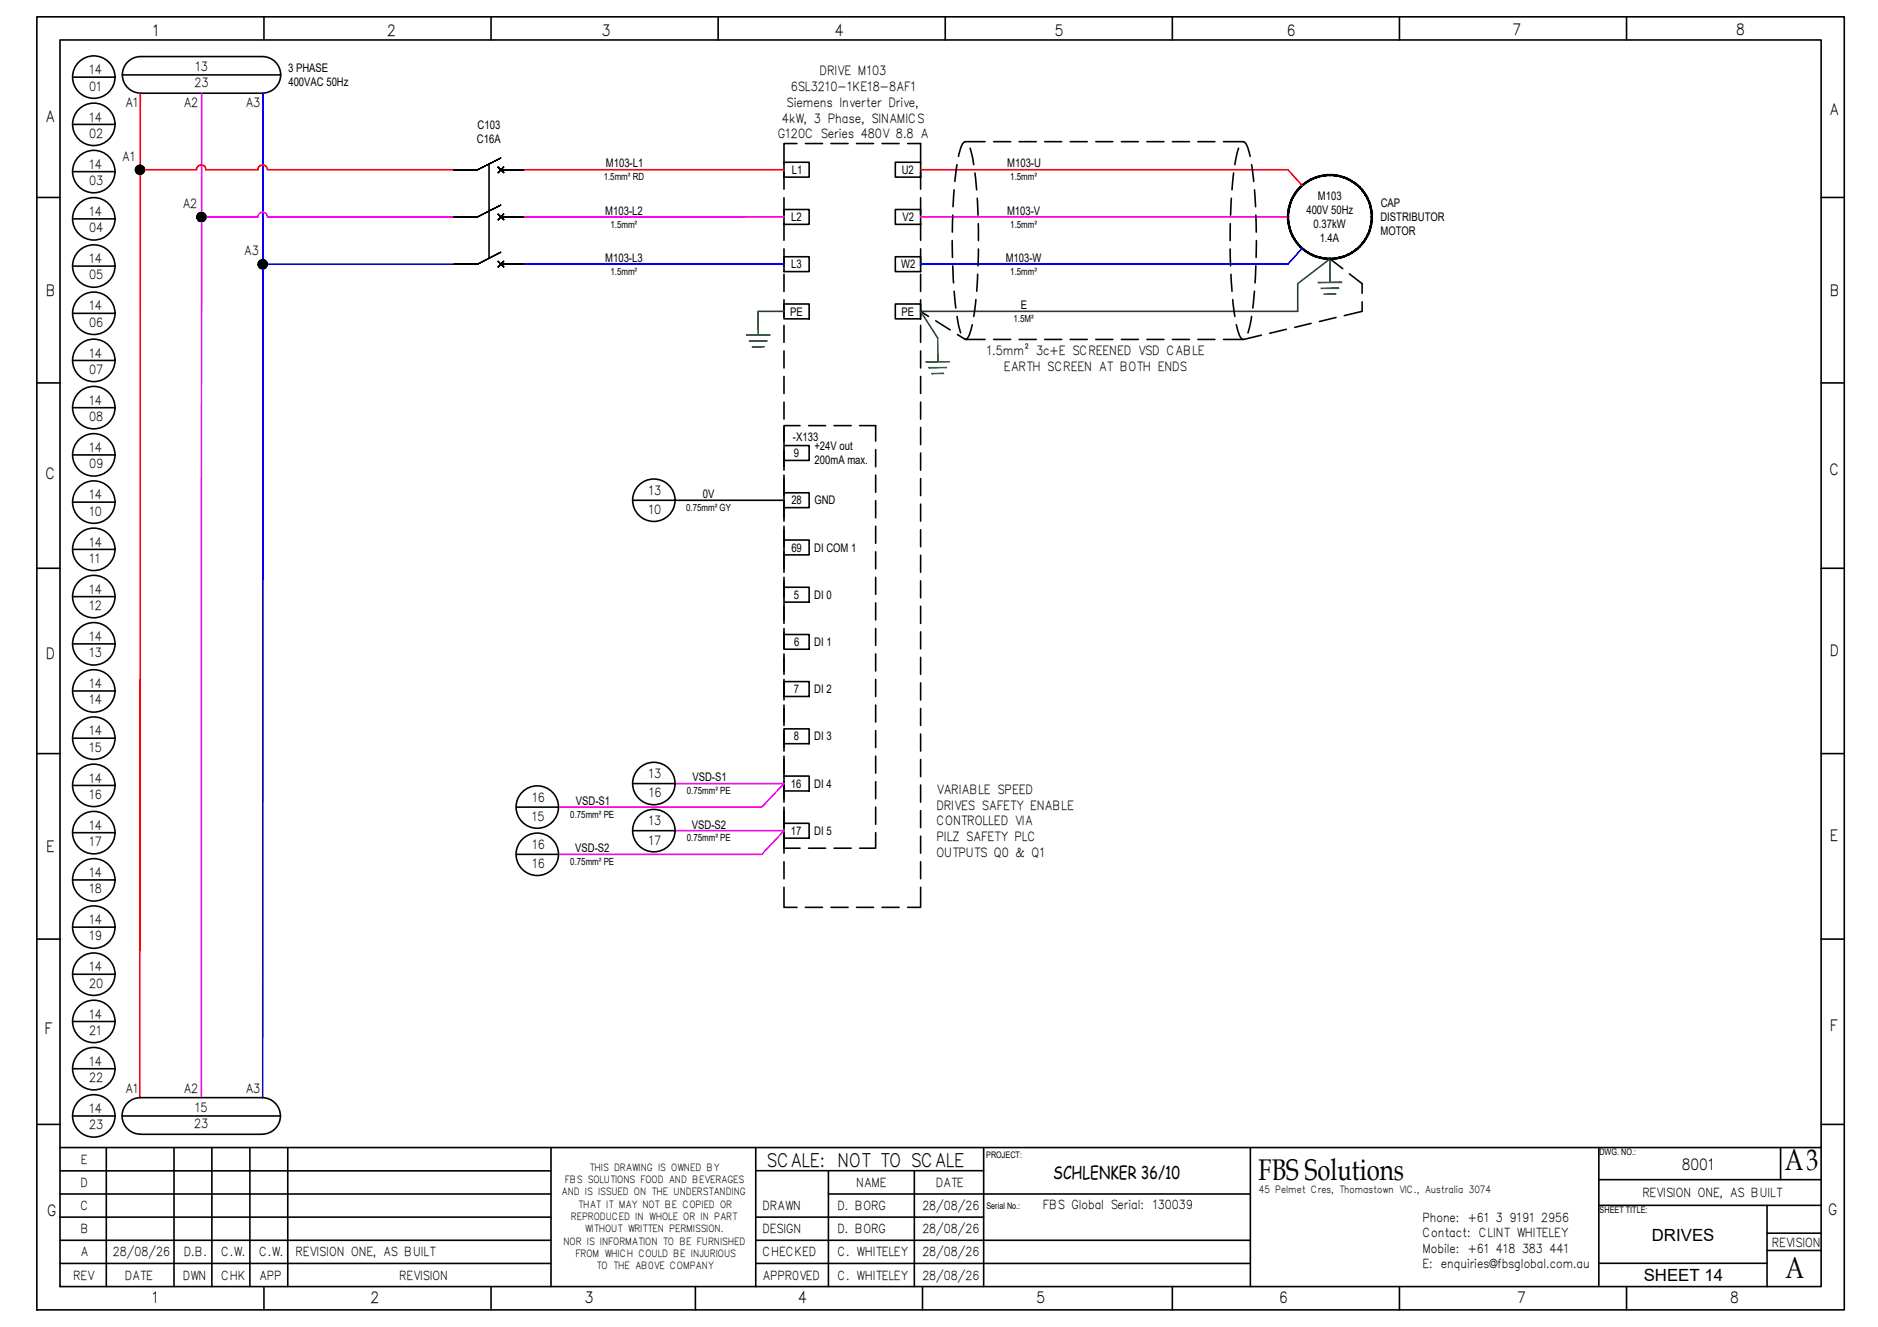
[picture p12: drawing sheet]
<svg xmlns="http://www.w3.org/2000/svg" width="297mm" height="210mm" viewBox="0 0 297 210" stroke-linecap="round" stroke-linejoin="round" font-family="sans-serif">
<defs><g id="words">
<g font-size="4.7">
<text x="282.3" y="185.1">A3</text>
<text x="199" y="186.7">FBS Solutions</text>
<text x="282.4" y="202.2">A</text>
</g>
<text font-size="3" x="121.2" y="184.5">SCALE: NOT TO SCALE</text>
<text font-size="2.8" x="166.6" y="186.5">SCHLENKER 36/10</text>
<g font-size="2.7">
<text x="261.3" y="196.3">DRIVES</text>
<text x="260" y="202.6">SHEET 14</text>
</g>
<g font-size="2.5">
<text x="24.1" y="5.6">1</text>
<text x="61.2" y="5.6">2</text>
<text x="95.2" y="5.6">3</text>
<text x="132" y="5.6">4</text>
<text x="166.8" y="5.6">5</text>
<text x="203.5" y="5.6">6</text>
<text x="239.2" y="5.5">7</text>
<text x="274.6" y="5.5">8</text>
<text x="7.1" y="19.3">A</text>
<text x="289.3" y="18.2">A</text>
<text x="7.2" y="46.8">B</text>
<text x="289.4" y="46.9">B</text>
<text x="7.2" y="75.7">C</text>
<text x="289.4" y="75.1">C</text>
<text x="7.2" y="104.2">D</text>
<text x="289.4" y="103.8">D</text>
<text x="7.3" y="134.8">E</text>
<text x="289.4" y="133">E</text>
<text x="7.1" y="163.5">F</text>
<text x="289.4" y="163.1">F</text>
<text x="266" y="185">8001</text>
<text x="7.4" y="192.4">G</text>
<text x="289.2" y="192.2">G</text>
<text x="24" y="206.1">1</text>
<text x="58.6" y="206.1">2</text>
<text x="92.5" y="206.1">3</text>
<text x="126.3" y="206.1">4</text>
<text x="163.9" y="206.1">5</text>
<text x="202.3" y="206.1">6</text>
<text x="240" y="206.1">7</text>
<text x="273.6" y="206.1">8</text>
</g>
<g font-size="2">
<text x="14.1" y="11.8">14</text>
<text x="30.9" y="11.3">13</text>
<text x="129.6" y="11.9">DRIVE M103</text>
<text x="14.1" y="14.3">01</text>
<text x="19.8" y="16.9">A1</text>
<text x="29" y="16.9">A2</text>
<text x="30.7" y="13.8">23</text>
<text x="38.8" y="16.9">A3</text>
<text x="124.4" y="16.9">Siemens Inverter Drive,</text>
<text x="125.1" y="14.4">6SL3210-1KE18-8AF1</text>
<text x="14.1" y="21.8">02</text>
<text x="14.1" y="19.2">14</text>
<text x="123" y="21.9">G120C Series 480V 8.8 A</text>
<text x="123.7" y="19.4">4kW, 3 Phase, SINAMICS</text>
<text x="14.1" y="29.3">03</text>
<text x="14.1" y="26.7">14</text>
<text x="19.3" y="25.5">A1</text>
<text x="14.1" y="34.2">14</text>
<text x="28.9" y="33">A2</text>
<text x="14.1" y="36.7">04</text>
<text x="14.1" y="41.6">14</text>
<text x="38.6" y="40.4">A3</text>
<text x="14.1" y="44.2">05</text>
<text x="14.1" y="51.7">06</text>
<text x="14.1" y="49.1">14</text>
<text x="14.1" y="59.1">07</text>
<text x="14.1" y="56.6">14</text>
<text x="156" y="56.1">1.5mm² 3c+E SCREENED VSD CABLE</text>
<text x="158.8" y="58.6">EARTH SCREEN AT BOTH ENDS</text>
<text x="14.1" y="64">14</text>
<text x="14.1" y="66.6">08</text>
<text x="14.1" y="71.5">14</text>
<text x="14.1" y="74.1">09</text>
<text x="14.1" y="81.5">10</text>
<text x="14.1" y="79">14</text>
<text x="102.6" y="78.3">13</text>
<text x="102.6" y="81.3">10</text>
<text x="14.1" y="89">11</text>
<text x="14.1" y="86.5">14</text>
<text x="14.1" y="93.9">14</text>
<text x="14.1" y="96.5">12</text>
<text x="14.1" y="101.4">14</text>
<text x="14.1" y="103.9">13</text>
<text x="14.1" y="111.4">14</text>
<text x="14.1" y="108.9">14</text>
<text x="14.1" y="118.9">15</text>
<text x="14.1" y="116.3">14</text>
<text x="14.1" y="123.8">14</text>
<text x="102.6" y="123.1">13</text>
<text x="148.1" y="125.6">VARIABLE SPEED</text>
<text x="14.1" y="126.4">16</text>
<text x="14.1" y="131.3">14</text>
<text x="84.1" y="129.9">15</text>
<text x="84.2" y="126.8">16</text>
<text x="102.6" y="130.6">13</text>
<text x="102.6" y="126.1">16</text>
<text x="148.1" y="128.1">DRIVES SAFETY ENABLE</text>
<text x="148.1" y="130.5">CONTROLLED VIA</text>
<text x="14.1" y="133.8">17</text>
<text x="84.2" y="134.3">16</text>
<text x="84.2" y="137.3">16</text>
<text x="102.6" y="133.6">17</text>
<text x="148.1" y="133">PILZ SAFETY PLC</text>
<text x="148.1" y="135.5">OUTPUTS Q0 &amp; Q1</text>
<text x="14.1" y="141.3">18</text>
<text x="14.1" y="138.7">14</text>
<text x="14.1" y="148.8">19</text>
<text x="14.1" y="146.2">14</text>
<text x="14.1" y="153.7">14</text>
<text x="14.1" y="156.2">20</text>
<text x="14.1" y="161.1">14</text>
<text x="14.1" y="163.7">21</text>
<text x="14.1" y="171.2">22</text>
<text x="14.1" y="168.6">14</text>
<text x="19.8" y="173">A1</text>
<text x="29" y="173">A2</text>
<text x="38.8" y="173">A3</text>
<text x="14.1" y="178.6">23</text>
<text x="14.1" y="176.1">14</text>
<text x="30.7" y="178.4">23</text>
<text x="30.8" y="176">15</text>
<text x="12.8" y="184.1">E</text>
<text x="12.7" y="191.4">C</text>
<text x="12.7" y="187.8">D</text>
<text x="120.6" y="191.4">DRAWN</text>
<text x="132.5" y="191.4">D. BORG</text>
<text x="135.4" y="187.8">NAME</text>
<text x="145.9" y="191.4">28/08/26</text>
<text x="148" y="187.8">DATE</text>
<text x="164.9" y="191.3">FBS Global Serial: 130039</text>
<text x="259.8" y="189.3">REVISION ONE, AS BUILT</text>
<text x="12.7" y="195.1">B</text>
<text x="120.6" y="195.1">DESIGN</text>
<text x="132.5" y="195.1">D. BORG</text>
<text x="145.9" y="195.1">28/08/26</text>
<text x="225" y="193.2">Phone: +61 3 9191 2956</text>
<text x="225" y="195.7">Contact: CLINT WHITELEY</text>
<text x="280.2" y="197.2">REVISION</text>
<text x="11.6" y="202.4">REV</text>
<text x="12.7" y="198.7">A</text>
<text x="17.9" y="198.7">28/08/26</text>
<text x="19.8" y="202.4">DATE</text>
<text x="28.9" y="202.4">DWN</text>
<text x="29.1" y="198.7">D.B.</text>
<text x="35" y="202.4">CHK</text>
<text x="35" y="198.7">C.W.</text>
<text x="41" y="202.4">APP</text>
<text x="41" y="198.7">C.W.</text>
<text x="46.8" y="198.7">REVISION ONE, AS BUILT</text>
<text x="63.1" y="202.4">REVISION</text>
<text x="120.6" y="202.4">APPR0VED</text>
<text x="120.6" y="198.7">CHECKED</text>
<text x="132.5" y="202.4">C. WHITELEY</text>
<text x="132.5" y="198.7">C. WHITELEY</text>
<text x="145.9" y="202.4">28/08/26</text>
<text x="145.9" y="198.7">28/08/26</text>
<text x="225" y="198.1">Mobile: +61 418 383 441</text>
<text x="225" y="200.6">E: enquiries@fbsglobal.com.au</text>
</g>
<g font-size="1.9">
<text x="45.6" y="11.4">3 PHASE</text>
<text x="45.6" y="13.6">400VAC 50Hz</text>
<text x="75.4" y="22.6">C16A</text>
<text x="75.6" y="20.4">C103</text>
<text x="95.8" y="26.5">M103-L1</text>
<text x="125.3" y="27.5">L1</text>
<text x="142.6" y="27.5">U2</text>
<text x="159.3" y="26.5">M103-U</text>
<text x="95.7" y="34">M103-L2</text>
<text x="125.1" y="35">L2</text>
<text x="142.7" y="35">V2</text>
<text x="159.3" y="34">M103-V</text>
<text x="206.6" y="33.9">400V 50Hz</text>
<text x="208.5" y="31.6">M103</text>
<text x="218.3" y="35">DISTRIBUTOR</text>
<text x="218.4" y="32.7">CAP</text>
<text x="95.7" y="41.4">M103-L3</text>
<text x="159.1" y="41.4">M103-W</text>
<text x="207.8" y="36.1">0.37kW</text>
<text x="208.7" y="38.3">1.4A</text>
<text x="218.3" y="37.2">MOTOR</text>
<text x="125.1" y="42.5">L3</text>
<text x="142.5" y="42.5">W2</text>
<text x="125" y="49.9">PE</text>
<text x="142.6" y="49.9">PE</text>
<text x="161.4" y="48.9">E</text>
<text x="125.4" y="69.8">-X133</text>
<text x="128.8" y="71.2">+24V out</text>
<text x="125.6" y="72.3">9</text>
<text x="128.8" y="73.4">200mA max.</text>
<text x="111.2" y="78.8">0V</text>
<text x="125.2" y="79.8">28</text>
<text x="128.8" y="79.8">GND</text>
<text x="125.2" y="87.3">69</text>
<text x="128.8" y="87.3">DI COM 1</text>
<text x="125.6" y="94.7">5</text>
<text x="128.8" y="94.7">DI 0</text>
<text x="125.6" y="102.2">6</text>
<text x="128.8" y="102.2">DI 1</text>
<text x="125.6" y="109.7">7</text>
<text x="128.8" y="109.7">DI 2</text>
<text x="125.6" y="117.1">8</text>
<text x="128.8" y="117.1">DI 3</text>
<text x="109.5" y="123.6">VSD-S1</text>
<text x="125.1" y="124.6">16</text>
<text x="128.8" y="124.6">DI 4</text>
<text x="91.1" y="127.3">VSD-S1</text>
<text x="109.4" y="131.1">VSD-S2</text>
<text x="91" y="134.8">VSD-S2</text>
<text x="125.1" y="132.1">17</text>
<text x="128.8" y="132.1">DI 5</text>
</g>
<g font-size="1.6">
<text x="95.5" y="28.5">1.5mm² RD</text>
<text x="159.8" y="28.5">1.5mm²</text>
<text x="96.5" y="36">1.5mm²</text>
<text x="159.8" y="36">1.5mm²</text>
<text x="96.5" y="43.4">1.5mm²</text>
<text x="159.8" y="43.4">1.5mm²</text>
<text x="160.3" y="50.9">1.5M²</text>
<text x="108.5" y="80.8">0.75mm² GY</text>
<text x="108.6" y="125.6">0.75mm² PE</text>
<text x="90.2" y="129.4">0.75mm² PE</text>
<text x="90.2" y="136.8">0.75mm² PE</text>
<text x="108.6" y="133.1">0.75mm² PE</text>
<text x="93.2" y="185.2">THIS DRAWING IS OWNED BY</text>
<text x="88.8" y="189.1">AND IS ISSUED ON THE UNDERSTANDING</text>
<text x="89.4" y="187.1">FBS SOLUTIONS FOOD AND BEVERAGES</text>
<text x="91.5" y="191">THAT IT MAY NOT BE COPIED OR</text>
<text x="199.1" y="188.7">45 Pelmet Cres, Thomastown VIC., Australia 3074</text>
<text x="89.1" y="196.9">NOR IS INFORMATION TO BE FURNISHED</text>
<text x="90.3" y="193">REPRODUCED IN WHOLE OR IN PART</text>
<text x="92.5" y="194.9">WITHOUT WRITTEN PERMISSION.</text>
<text x="91" y="198.9">FROM WHICH COULD BE INJURIOUS</text>
<text x="94.4" y="200.8">TO THE AB0VE COMPANY</text>
</g>
<g font-size="1.4">
<text x="156" y="183.2">PROJECT:</text>
<text x="253" y="182.8">DWG. NO.:</text>
<text x="156" y="191.2">Serial No.:</text>
<text x="253" y="191.9">SHEET TITLE:</text>
</g>
</g></defs>
<!-- layer: CIRCUIT -->
<g fill="none" stroke="#000" stroke-width=".25">
<path d="M19.4 11.8h25M22.2 8.9a2.89 2.89 0 0 0-2.8 2.9 2.89 2.89 0 0 0 2.8 2.9M41.5 8.9a2.89 2.89 0 0 1 2.9 2.9 2.89 2.89 0 0 1-2.9 2.9M77.4 25.9v14.9M124 27.2v2.7M124 31.3v2.7M124 35.3v2.7M124 39.4v2.7M126.1 22.7h-2.1v3.2M127.4 22.7h2.7M131.4 22.7h2.7M135.5 22.7h2.7"/>
<path d="M139.5 22.7h2.7M143.6 22.7h2v3.2M145.6 27.2v2.7M145.6 31.3v2.7M145.6 35.3v2.7M145.6 39.4v2.7M150.6 38.1l.1 2.6M150.7 34l-.1 2.7M150.9 30l-.2 2.7M151.4 26l-.4 2.7M153.4 23.4l.6 2.6M154.2 27.4l.3 2.6"/>
<path d="M154.6 31.4l.1 2.6M154.7 35.4l.1 2.7M154.8 39.4l-.1 2.7M155.8 22.4l-3.3 .1-.3 .3-.3 .6-.3 1.3M157.2 22.4h2.7M161.2 22.4h2.7M165.2 22.4h2.7M169.3 22.4h2.7M173.3 22.4h2.7M177.4 22.4h2.7M181.4 22.4h2.7M185.4 22.4h2.7"/>
<path d="M189.5 22.4h2.7M193.5 22.4l3.3 .1 .3 .3 .3 .6 .3 1.3M194.6 39.4v2.7M194.6 35.4v2.7M194.8 31.4l-.2 2.6M195.1 27.4l-.2 2.6M195.9 23.4l-.6 2.6M198 26l.3 2.7M198.4 30l.2 2.7M198.6 34l.1 2.7M198.7 38.1v2.6M124 43.4v2.7"/>
<path d="M124 47.4v2.7M124 51.5v2.7M124 55.5v2.7M124 59.6v2.6M145.6 43.4v2.7M145.6 47.4v2.7M145.6 51.5v2.7M145.6 55.5v2.7M145.6 59.6v2.6M145.6 49.2l1.3 .9M148 50.8l2.3 1.4M150.7 42.1l.1 2.6"/>
<path d="M150.9 46.1l.3 2.6M151.4 50.1l.5 2.6M151.4 52.9l1.3 .8M152.7 53.7h3.1M153.8 51.4l-.5 1.6a.88 .88 0 0 1-.6 .7M154.4 47.4l-.4 2.7M154.6 43.4l-.1 2.7M157.2 53.7h2.7M161.2 53.7h2.7M165.2 53.7h2.7M169.3 53.7h2.7M173.3 53.7h2.7"/>
<path d="M177.4 53.7h2.7M181.4 53.7h2.7M185.4 53.7h2.7M189.5 53.7h2.7M194.7 43.4l.2 2.7M195 47.4l.3 2.7M195.5 51.4l.5 1.6a.88 .88 0 0 0 .6 .7h-3.1M198 50.1l-.6 2.6M198.4 46.1l-.3 2.6M198.6 42.1l-.1 2.6M199.5 53l-2.8 .7M203.5 52.1l-2.7 .6"/>
<path d="M207.4 51.2l-2.6 .6M210.4 41l2 1.5M211.3 50.2l-2.6 .7M213.4 43.3l2 1.6v1.5M215.4 47.7v1.5l-2.8 .7M106.8 79.1h17.2M124 63.6v2.7M124 67.6v2.7M124 71.1v3.3M124 75.2v3.2M124 79.2v3.2M126.5 67.3h-2.5v2.5"/>
<path d="M127.9 67.3h2.7M131.9 67.3h2.7M136 67.3h2.5v2.5M138.5 71.1v2.7M138.5 75.2v2.7M138.5 79.2v2.7M145.6 63.6v2.7M145.6 67.6v2.7M145.6 71.7v2.7M145.6 75.7v2.7M145.6 79.7v2.7M124 83.2v3.3"/>
<path d="M124 87.3v3.2M124 91.3v3.3M124 95.4v3.2M124 99.4v3.2M138.5 83.2v2.7M138.5 87.3v2.7M138.5 91.3v2.7M138.5 95.4v2.7M138.5 99.4v2.7M145.6 83.8v2.7M145.6 87.8v2.7M145.6 91.9v2.7"/>
<path d="M145.6 95.9v2.7M145.6 99.9v2.7M124 103.4v3.3M124 107.5v3.2M124 111.5v3.3M124 115.6v3.2M124 119.6v3.2M138.5 103.4v2.7M138.5 107.5v2.7M138.5 111.5v2.7M138.5 115.6v2.7M138.5 119.6v2.7"/>
<path d="M145.6 104v2.7M145.6 108v2.7M145.6 112.1v2.7M145.6 116.1v2.7M124 131.7v2.5h2.5M124 123.6v3.3M124 127.7v3.2M124 132.3v2.7M124 136.3v2.7M127.9 134.2h2.7M131.9 134.2h2.7M138.5 131.7v2.5h-2.5"/>
<path d="M138.5 123.6v2.7M138.5 127.7v2.7M145.6 120.1v2.7M145.6 124.2v2.7M145.6 128.2v2.7M145.6 132.3v2.7M145.6 136.3v2.7M124 140.3v3.2h2.1M127.4 143.5h2.7M131.4 143.5h2.7M135.5 143.5h2.7M139.5 143.5h2.7"/>
<path d="M145.6 140.3v3.2h-2M19.3 176.5h25.1M22.2 173.6a2.89 2.89 0 0 0-2.9 2.9 2.89 2.89 0 0 0 2.9 2.9M41.5 173.6a2.89 2.89 0 0 1 2.9 2.9 2.89 2.89 0 0 1-2.9 2.9M252.9 199.8h26.6M279.5 197.8h8.5M279.5 195.1h8.5"/>
</g>
<!-- layer: 0 -->
<g fill="none" stroke="#000" stroke-width=".25">
<path d="M22.3 14.7h19.2M22.3 8.9h19.2M124 25.7h4v2.3h-4zM124 33.1h4v2.4h-4zM141.6 25.7h4v2.3h-4zM141.6 33.1h4v2.4h-4zM124 40.6h4v2.4h-4zM124 48.1h4v2.3h-4zM141.6 40.6h4v2.4h-4zM141.6 48.1h4v2.3h-4zM124 70.5h4v2.3h-4zM124 77.9h4v2.4h-4z"/>
<path d="M124 85.4h4v2.4h-4zM124 92.9h4v2.3h-4zM124 100.4h4v2.3h-4zM124 107.8h4v2.4h-4zM124 115.3h4v2.3h-4zM124 122.8h4v2.3h-4zM124 130.2h4v2.4h-4zM22.2 179.4h19.3M22.2 173.6h19.3"/>
</g>
<!-- layer: CIRCUIT -->
<path d="M41.6 14.7v158.9M206 39.3l-2.3 2.5h-58.1M71.8 41.8h-30.2M83 41.8h41" fill="none" stroke="#00f" stroke-width=".25"/>
<path d="M22.2 14.7l-.1 158.9M22.2 26.9h8.9M31.1 26.8a.75 .75 0 0 1 .7-.7 .75 .75 0 0 1 .8 .7l8.2 .1a.75 .75 0 0 1 .7-.8 .75 .75 0 0 1 .8 .7l29.5 .1M83 26.9h41M145.6 26.9h58.1l2.3 2.5" fill="none" stroke="#f00" stroke-width=".25"/>
<path d="M31.9 14.7l-.1 158.9M71.8 34.3h-29.5a.75 .75 0 0 0-.8-.7 .75 .75 0 0 0-.7 .7h-8.9M124 34.3h-41M145.6 34.3h58.1M106.8 123.9h17.2l-3.5 3.8h-32.2M106.8 131.4h17.2l-3.5 3.7h-32.2" fill="none" stroke="#f0f" stroke-width=".25"/>
<path d="M119.9 49.2h4.1M145.6 49.2h59.7" fill="none" stroke="#136734" stroke-width=".25"/>
<g fill="#000" stroke="#000" stroke-width=".16">
<path d="M21.4 26.6v.3h.7zM21.4 26.9h.7l-.7 .2zM21.4 27.1l.1 .2 .6-.4z"/>
<path d="M21.5 27.3l.2 .2 .4-.6zM22.1 26.9l-.2 .7-.2-.1zM22.1 26.9l-.2 .7h.2z"/>
<path d="M21.7 26.3l.4 .6-.2-.7zM21.7 26.3l.4 .6-.6-.5zM21.5 26.4l-.1 .2 .7 .3z"/>
<path d="M22.1 26.9v.7h.3zM22.1 26.9l.5 .6-.2 .1zM22.1 26.9l.5 .6 .1-.2z"/>
<path d="M22.4 26.2l-.3 .7 .5-.6zM22.1 26.1l.3 .1-.3 .7zM21.9 26.2l.2 .7v-.8z"/>
<path d="M22.1 26.9l.6 .4 .1-.2zM22.1 26.9h.8l-.1 .2z"/>
<path d="M22.1 26.9h.8l-.1-.3zM22.1 26.9l.6-.5 .1 .2zM22.6 26.3l-.5 .6 .6-.5z"/>
<path d="M31.1 34.1v.2h.7zM31.1 34.3h.7l-.7 .3zM31.1 34.6l.1 .2 .6-.5z"/>
<path d="M31.2 34.8l.2 .1 .4-.6zM31.8 34.3l-.2 .7-.2-.1zM31.8 34.3l-.2 .7 .2 .1z"/>
<path d="M31.4 33.7l.4 .6-.2-.7zM31.2 33.9l.2-.2 .4 .6zM31.2 33.9l-.1 .2 .7 .2z"/>
<path d="M31.8 34.3v.8l.3-.1zM31.8 34.3l.5 .6-.2 .1zM31.8 34.3l.5 .6 .2-.1z"/>
<path d="M32.1 33.6l-.3 .7 .5-.6zM31.8 33.6h.3l-.3 .7zM31.6 33.6l.2 .7v-.7z"/>
<path d="M31.8 34.3l.7 .5 .1-.2zM31.8 34.3h.8v.3z"/>
<path d="M31.8 34.3h.8v-.2zM31.8 34.3l.7-.4 .1 .2zM32.3 33.7l-.5 .6 .7-.4z"/>
<path d="M71.8 34.3h3.7zM71.8 34.3h3.7zM75.5 34.3l3.7-1.9zM75.5 34.3l3.7-1.9z"/>
<path d="M71.8 26.8h3.7zM71.8 26.9h3.7zM75.5 26.8l3.7-1.8zM75.5 26.9l3.7-1.9z"/>
<path d="M78.7 34.7l.1 .1 .9-1zM79.7 33.8v.1l-.9 .9z"/>
<path d="M78.7 27.3l.1 .1 .9-1zM79.7 26.4l-.9 1z"/>
<path d="M79.2 34.3h3.8zM79.2 34.3h3.8z"/>
<path d="M79.2 26.8h3.8zM79.2 26.9l3.8-.1z"/>
<path d="M78.7 33.9l1 .9v-.1zM78.7 33.9l.1-.1 .9 .9z"/>
<path d="M78.7 26.4l1 1v-.1zM78.7 26.4h.1l.9 .9z"/>
<path d="M217.1 34.3l-.1 .8-.2-.1zM216.9 34.3l-.1 .7 .3-.7zM217 33.6l.1 .7h-.2zM216.8 33.6l.1 .7 .1-.7zM216.9 32.8l.1 .8h-.2zM216.7 32.9l.1 .7 .1-.8zM216.7 32.1l.2 .7-.2 .1zM216.5 32.1l.2 .8v-.8zM216.4 31.4l.3 .7h-.2zM216.2 31.5l.3 .6-.1-.7zM216 30.7l.4 .7-.2 .1zM215.9 30.8l.3 .7-.2-.8zM215.6 30.1l.4 .6-.1 .1zM215.5 30.2l.4 .6-.3-.7zM215.1 29.6l.5 .5-.1 .1zM215.1 29.6l-.1 .1 .5 .5zM214.6 29.1l.5 .5-.1 .1zM214.6 29.1l-.2 .1 .6 .5zM213.9 28.6l.7 .5-.2 .1zM213.9 28.6l-.1 .2 .6 .4zM213.3 28.3l.6 .3-.1 .2zM213.3 28.3l-.1 .1 .6 .4zM212.6 28l.7 .3-.1 .1zM212.6 28l-.1 .1 .7 .3zM211.8 27.8l.8 .2-.1 .1zM211.8 27.8v.1l.7 .2zM211.1 27.6l.7 .2v.1zM211.1 27.6v.2l.7 .1zM210.4 27.6h.7v.2zM210.4 27.6v.2h.7zM209.6 27.6h.8v.2zM209.6 27.6v.2h.8zM208.9 27.8l.7-.2v.2zM208.9 27.8v.1l.7-.1zM208.1 28l.8-.2v.1zM208.1 28l.1 .1 .7-.2zM207.4 28.3l.7-.3 .1 .1zM207.4 28.3l.1 .1 .7-.3zM206.8 28.6l.6-.3 .1 .1zM206.8 28.6l.1 .2 .6-.4zM206.2 29.1l.6-.5 .1 .2zM206.2 29.1l.1 .1 .6-.4zM205.6 29.6l.6-.5 .1 .1zM205.6 29.6l.1 .1 .6-.5zM205.6 29.6l.1 .1-.6 .4zM205.1 30.1l.1 .1 .5-.5zM205.1 30.1l.1 .1-.5 .5zM204.7 30.7l.1 .1 .4-.6zM204.7 30.7l.1 .1-.5 .6zM204.8 30.8l-.5 .6 .2 .1zM204.3 31.4l.2 .1-.5 .6zM204.5 31.5l-.5 .6h.2zM204 32.1h.2l-.4 .7zM204.2 32.1l-.4 .7 .2 .1zM203.8 32.8l.2 .1-.3 .7zM204 32.9l-.3 .7h.2zM203.7 33.6h.2l-.3 .7zM203.9 33.6l-.3 .7h.2zM203.6 34.3h.2l-.1 .8zM203.8 34.3l-.1 .8 .2-.1zM203.7 35.1l.2-.1-.1 .8zM203.9 35l-.1 .8h.2zM203.8 35.8h.2v.7zM204 35.8v.7h.2zM204 36.5h.2l.1 .7zM204.2 36.5l.1 .7 .2-.1zM204.3 37.2l.2-.1 .2 .8zM204.5 37.1l.2 .8 .1-.1zM204.7 37.9l.1-.1 .3 .7zM204.8 37.8l.3 .7 .1-.1zM205.1 38.5l.1-.1 .4 .7zM205.2 38.4l.4 .7 .1-.2zM205.6 39.1l.1-.2 .5 .7zM205.7 38.9l.5 .7 .1-.2zM206.3 39.4l.5 .6-.6-.4zM206.3 39.4l.5 .6 .1-.2zM206.9 39.8l.5 .6-.6-.4zM206.9 39.8l.5 .6 .1-.2zM207.5 40.2l.6 .5-.7-.3zM207.5 40.2l.6 .5 .1-.2zM208.2 40.5l.7 .4-.8-.2zM208.2 40.5l.7 .4v-.2zM208.9 40.7l.7 .3-.7-.1zM208.9 40.7l.7 .3v-.2zM209.6 40.8l.8 .2h-.8zM209.6 40.8l.8 .2v-.2zM210.4 40.8l.7 .2h-.7zM210.4 40.8l.7 .2v-.2zM211.1 40.8l.7 .1-.7 .1zM211.1 40.8l.7 .1v-.2zM211.8 40.7h.8l-.8 .2zM211.8 40.7h.8l-.1-.2zM212.5 40.5l.8-.1-.7 .3zM212.5 40.5l.8-.1-.1-.2zM213.2 40.2l.7-.2-.6 .4zM213.2 40.2l.7-.2-.1-.2zM213.8 39.8l.8-.2-.7 .4zM213.8 39.8l.8-.2-.2-.2zM214.4 39.4l.7-.3-.5 .5zM214.4 39.4l.7-.3-.1-.2zM215 38.9l.6-.4-.5 .6zM215.5 38.4l-.5 .5 .6-.4zM215.5 38.4l.5-.5-.4 .6zM215.9 37.8l-.4 .6 .5-.5zM216.4 37.2l-.4 .7-.1-.1zM216.2 37.1l-.3 .7 .5-.6zM216.7 36.5l-.3 .7-.2-.1zM216.5 36.5l-.3 .6 .5-.6zM216.9 35.8l-.2 .7h-.2zM216.7 35.8l-.2 .7 .4-.7zM217 35.1l-.1 .7h-.2zM216.8 35l-.1 .8 .3-.7z"/>
<path d="M40.8 41.6v.2h.8zM40.8 41.8h.8l-.8 .2zM40.8 42l.1 .2 .7-.4z"/>
<path d="M40.9 42.2l.2 .2 .5-.6zM41.6 41.8l-.3 .7-.2-.1zM41.6 41.8l-.3 .7h.3z"/>
<path d="M41.1 41.2l.5 .6-.3-.7zM41.1 41.2l.5 .6-.7-.4zM40.9 41.4l-.1 .2 .8 .2z"/>
<path d="M41.6 41.8v.7h.2zM41.6 41.8l.4 .6-.2 .1zM41.6 41.8l.4 .6 .1-.2z"/>
<path d="M41.8 41.1l-.2 .7 .4-.6zM41.6 41.1h.2l-.2 .7zM41.3 41.1l.3 .7v-.7z"/>
<path d="M41.6 41.8l.5 .4 .2-.2zM41.6 41.8h.7v.2z"/>
<path d="M41.6 41.8h.7v-.2zM41.6 41.8l.5-.4 .2 .2zM42 41.2l-.4 .6 .5-.4z"/>
<path d="M71.8 41.8h3.7zM71.8 41.8h3.7zM75.5 41.8l3.7-1.9zM75.5 41.8l3.7-1.9v.1z"/>
<path d="M78.7 42.2l.1 .1 .9-1zM79.7 41.3l-.9 1z"/>
<path d="M79.2 41.8h3.8zM79.2 41.8h3.8z"/>
<path d="M78.7 41.3l1 1v-.1zM78.7 41.3l1 .9z"/>
</g>
<g fill="#139b48" stroke="#139b48" stroke-width=".16">
<path d="M210.3 41l.1 3.7zM210.3 41l.1 3.7z"/>
<path d="M208.5 44.6v.1l3.7-.1zM208.5 44.7l3.7-.1v.1z"/>
<path d="M208.9 45.6h2.9zM208.9 45.6h2.9h-2.9z"/>
<path d="M209.4 46.6h1.9v-.1zM209.4 46.5h1.9l-1.9 .1z"/>
<path d="M148.3 53.5v3.7zM148.3 53.5v3.7z"/>
<path d="M146.4 57.2h3.8zM146.4 57.2h3.8z"/>
<path d="M146.9 58.2l2.8-.1zM146.9 58.1h2.8z"/>
<path d="M147.4 59.1l1.9-.1zM147.4 59h1.9z"/>
<path d="M119.9 49.2l.1 3.8zM119.9 49.2l.1 3.8z"/>
<path d="M118.1 53h3.7zM118.1 53h3.7z"/>
<path d="M118.5 53.9h2.8zM118.5 53.9h2.8z"/>
<path d="M119 54.9h1.9v-.1zM119 54.8h1.9l-1.9 .1z"/>
</g>
<!-- layer: 0 -->
<path d="M145.6 49.2l2.7 4.3M210.4 41l-5.1 3.9v4.3" fill="none" stroke="#136734" stroke-width=".25"/>
<!-- layer: P05-LINE -->
<g fill="none" stroke="#000" stroke-width=".25">
<path d="M5.8 2.7h285.9v204.5h-285.9zM9.5 6.3h278.5v197.2h-278.5zM41.7 2.7v3.6M77.7 2.7v3.6M113.6 2.7v3.6M149.5 2.7v3.6M185.4 2.7v3.6M221.3 2.7v3.6M257.3 2.7v3.6M5.8 31.2h3.7M288 31.2h3.7M5.8 60.6h3.7"/>
<path d="M288 60.6h3.7M5.8 89.9h3.7M288 89.9h3.7M5.8 119.2h3.7M288 119.2h3.7M9.5 148.5h-3.7M288 148.5h3.7M5.8 177.9h3.7M288 177.9h3.7M9.5 185.2h77.7M9.5 192.5h77.7M9.5 188.9h77.7"/>
<path d="M16.8 181.5v22M27.5 181.5v22M33.5 181.5v22M39.5 181.5v22M45.5 181.5v22M87.2 181.5v22M87.2 199.8h-77.7M87.2 196.2h-77.7M119.5 181.5v22M119.5 185.2h36.1M131 185.2v18.3M144.6 185.2v18.3"/>
<path d="M155.6 192.5h-36.1M155.6 181.5v22M197.8 181.5v22M197.8 199.8h-78.3M197.8 196.2h-78.3M197.8 188.9h-66.8M252.9 181.5v21.8M252.9 190.7h35.1M279.5 190.7v12.8M281.6 181.5v5.1M288 181.5h-278.5M288 186.6h-35.1"/>
<path d="M41.7 203.5v3.7M77.7 203.5v3.7M110 203.5v3.7M145.9 203.5v3.7M185.4 203.5v3.7M221.3 203.5v3.7M257.3 203.5v3.7"/>
</g>
<!-- layer: DRGSHT -->
<g fill="none" stroke="#000" stroke-width=".25">
<path d="M11.5 12.2h6.6M11.5 19.7h6.6M11.5 27.1h6.6M11.5 34.6h6.6M11.5 49.6h6.6M11.5 42.1h6.6M11.5 57h6.6M11.5 64.5h6.6M11.5 79.4h6.6M11.5 72h6.6M100.1 79.1h6.6M11.5 94.4h6.6"/>
<path d="M11.5 86.9h6.6M11.5 109.3h6.6M11.5 116.8h6.6M11.5 101.8h6.6M11.5 124.2h6.6M11.5 131.7h6.6M11.5 139.2h6.6M81.7 127.7h6.6M81.7 135.1h6.6M106.7 123.9h-6.6M106.7 131.4h-6.6M11.5 154.1h6.6"/>
<path d="M11.5 146.7h6.6M11.5 169.1h6.6M11.5 176.5h6.6M11.5 161.6h6.6"/>
<circle cx="14.8" cy="19.7" r="3.4"/>
<circle cx="14.8" cy="12.2" r="3.4"/>
<circle cx="14.8" cy="27.1" r="3.4"/>
<circle cx="14.8" cy="34.6" r="3.4"/>
<circle cx="14.8" cy="49.6" r="3.4"/>
<circle cx="14.8" cy="42.1" r="3.4"/>
<circle cx="14.8" cy="57" r="3.4"/>
<circle cx="14.8" cy="71.9" r="3.4"/>
<circle cx="14.8" cy="64.5" r="3.4"/>
<circle cx="14.8" cy="79.4" r="3.4"/>
<circle cx="103.4" cy="79.1" r="3.4"/>
<circle cx="14.8" cy="86.9" r="3.4"/>
<circle cx="14.8" cy="94.4" r="3.4"/>
<circle cx="14.8" cy="101.8" r="3.4"/>
<circle cx="14.8" cy="116.8" r="3.4"/>
<circle cx="14.8" cy="109.3" r="3.4"/>
<circle cx="14.8" cy="139.2" r="3.4"/>
<circle cx="14.8" cy="124.2" r="3.4"/>
<circle cx="14.8" cy="131.7" r="3.4"/>
<circle cx="85" cy="127.7" r="3.4"/>
<circle cx="85" cy="135.1" r="3.4"/>
<circle cx="103.4" cy="131.4" r="3.4"/>
<circle cx="103.4" cy="123.9" r="3.4"/>
<circle cx="14.8" cy="154.1" r="3.4"/>
<circle cx="14.8" cy="146.6" r="3.4"/>
<circle cx="14.8" cy="169" r="3.4"/>
<circle cx="14.8" cy="176.5" r="3.4"/>
<circle cx="14.8" cy="161.6" r="3.4"/>
</g>
<use href="#words"/>
</svg>
